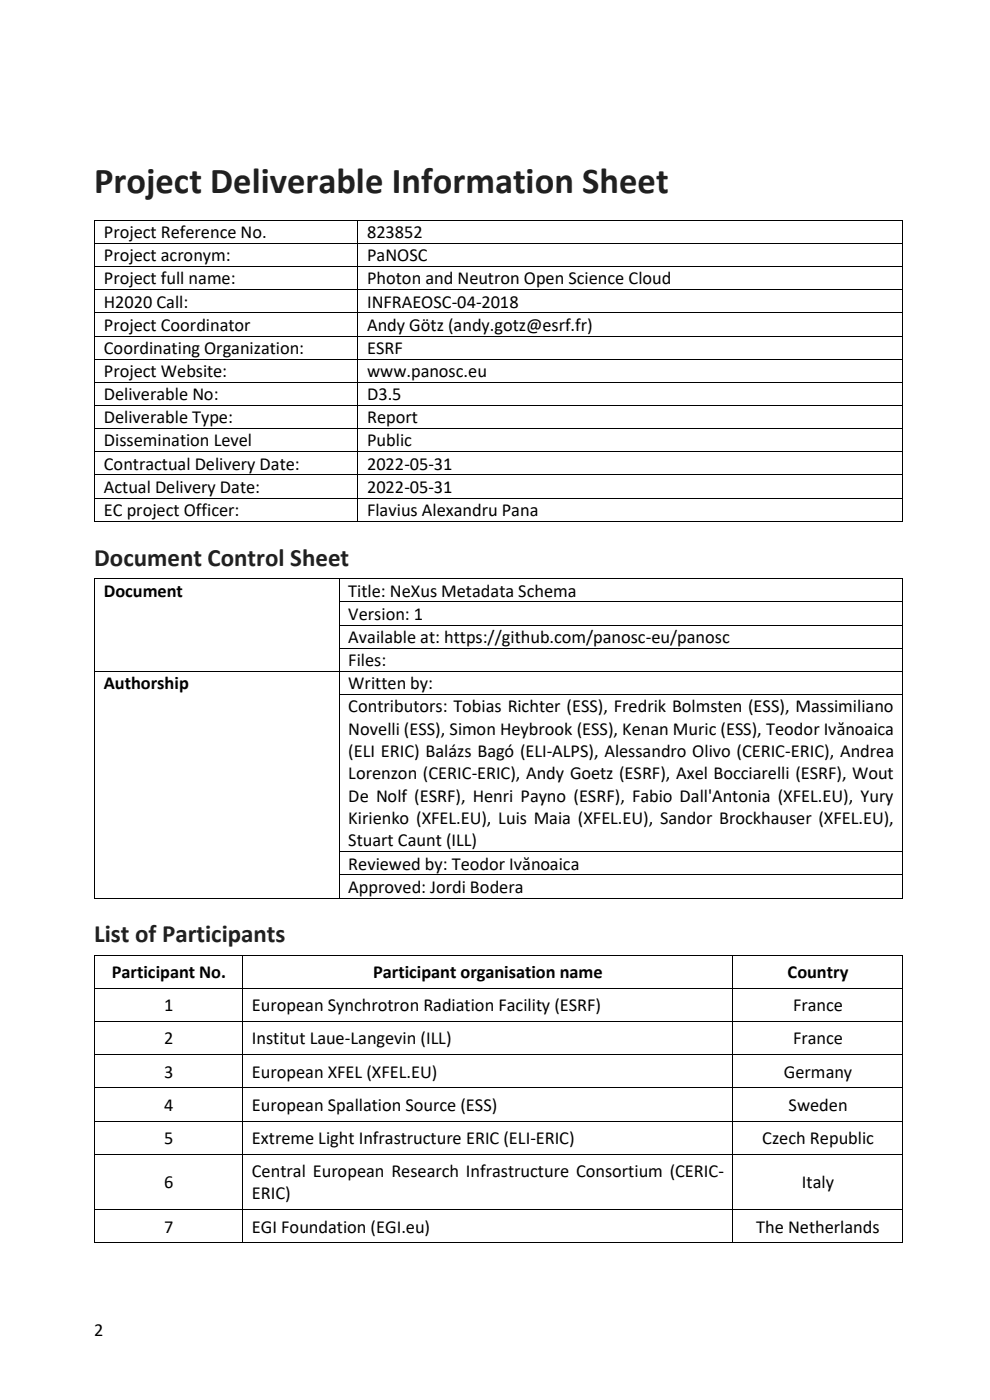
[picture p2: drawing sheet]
<svg xmlns="http://www.w3.org/2000/svg" width="210mm" height="297mm" viewBox="0 0 210 297" stroke-linecap="round" stroke-linejoin="round" font-family="sans-serif">
<defs><g id="words">
<text font-size="7.7" fill="#231f20" x="20" y="40.9">Project Deliverable Information Sheet</text>
<g font-size="5.3" fill="#231f20">
<text x="20" y="120">Document Control Sheet</text>
<text x="20" y="199.9">List of Participants</text>
</g>
<g font-size="3.9">
<text x="22" y="50.5">Project Reference No.</text>
<text x="77.9" y="50.5">823852</text>
<text x="22" y="55.4">Project acronym:</text>
<text x="77.9" y="55.4">PaNOSC</text>
<text x="22" y="60.3">Project full name:</text>
<text x="22" y="65.2">H2020 Call:</text>
<text x="77.9" y="60.3">Photon and Neutron Open Science Cloud</text>
<text x="77.9" y="65.2">INFRAEOSC-04-2018</text>
<text x="22" y="70.2">Project Coordinator</text>
<text x="77.9" y="70.2">Andy Götz (andy.gotz@esrf.fr)</text>
<text x="22" y="75.1">Coordinating Organization:</text>
<text x="77.9" y="75.1">ESRF</text>
<text x="22" y="80">Project Website:</text>
<text x="77.9" y="80">www.panosc.eu</text>
<text x="22" y="84.9">Deliverable No:</text>
<text x="22" y="89.8">Deliverable Type:</text>
<text x="77.9" y="84.9">D3.5</text>
<text x="77.9" y="89.8">Report</text>
<text x="22" y="94.7">Dissemination Level</text>
<text x="77.9" y="94.7">Public</text>
<text x="22" y="99.6">Contractual Delivery Date:</text>
<text x="77.9" y="99.6">2022-05-31</text>
<text x="22" y="104.6">Actual Delivery Date:</text>
<text x="77.9" y="104.6">2022-05-31</text>
<text x="22" y="109.5">EC project Officer:</text>
<text x="77.9" y="109.5">Flavius Alexandru Pana</text>
<text x="22" y="126.6">Document</text>
<text x="73.9" y="126.6">Title: NeXus Metadata Schema</text>
<text x="73.9" y="131.5">Version: 1</text>
<text x="73.9" y="136.4">Available at: https://github.com/panosc-eu/panosc</text>
<text x="73.9" y="141.3">Files:</text>
<text x="22" y="146.2">Authorship</text>
<text x="73.9" y="146.2">Written by:</text>
<text x="73.9" y="151.1">Contributors: Tobias Richter (ESS), Fredrik Bolmsten (ESS), Massimiliano</text>
<text x="73.9" y="155.9">Novelli (ESS), Simon Heybrook (ESS), Kenan Muric (ESS), Teodor Ivănoaica</text>
<text x="73.9" y="160.6">(ELI ERIC) Balázs Bagó (ELI-ALPS), Alessandro Olivo (CERIC-ERIC), Andrea</text>
<text x="73.9" y="165.3">Lorenzon (CERIC-ERIC), Andy Goetz (ESRF), Axel Bocciarelli (ESRF), Wout</text>
<text x="73.9" y="170.1">De Nolf (ESRF), Henri Payno (ESRF), Fabio Dall'Antonia (XFEL.EU), Yury</text>
<text x="73.9" y="174.8">Kirienko (XFEL.EU), Luis Maia (XFEL.EU), Sandor Brockhauser (XFEL.EU),</text>
<text x="73.9" y="179.6">Stuart Caunt (ILL)</text>
<text x="73.9" y="184.5">Reviewed by: Teodor Ivănoaica</text>
<text x="73.9" y="189.4">Approved: Jordi Bodera</text>
<text x="23.7" y="207.5">Participant No.</text>
<text x="79.1" y="207.5">Participant organisation name</text>
<text x="167.1" y="207.5">Country</text>
<text x="34.8" y="214.5">1</text>
<text x="53.4" y="214.5">European Synchrotron Radiation Facility (ESRF)</text>
<text x="168.2" y="214.5">France</text>
<text x="34.8" y="221.6">2</text>
<text x="53.4" y="221.6">Institut Laue-Langevin (ILL)</text>
<text x="168.2" y="221.6">France</text>
<text x="34.8" y="228.6">3</text>
<text x="53.4" y="228.6">European XFEL (XFEL.EU)</text>
<text x="166.3" y="228.6">Germany</text>
<text x="34.8" y="235.6">4</text>
<text x="53.4" y="235.6">European Spallation Source (ESS)</text>
<text x="167.3" y="235.6">Sweden</text>
<text x="34.8" y="242.7">5</text>
<text x="53.4" y="242.7">Extreme Light Infrastructure ERIC (ELI-ERIC)</text>
<text x="161.7" y="242.7">Czech Republic</text>
<text x="53.4" y="249.7">Central European Research Infrastructure Consortium (CERIC-</text>
<text x="34.8" y="252.1">6</text>
<text x="53.4" y="254.5">ERIC)</text>
<text x="170.1" y="252.1">Italy</text>
<text x="34.8" y="261.5">7</text>
<text x="53.4" y="261.5">EGI Foundation (EGI.eu)</text>
<text x="160.4" y="261.5">The Netherlands</text>
<text x="20" y="283.4">2</text>
</g>
</g></defs>
<g fill="#000">
<path d="M20 46.7h.2v.1h-.2z" fill-rule="evenodd"/>
<path d="M20 46.7h.2v.1h-.2z" fill-rule="evenodd"/>
<path d="M20 51.6h.2v.1h-.2z" fill-rule="evenodd"/>
<path d="M20 56.5h.2v.1h-.2z" fill-rule="evenodd"/>
<path d="M75.8 46.7h.2v.1h-.2z" fill-rule="evenodd"/>
<path d="M75.8 51.6h.2v.1h-.2z" fill-rule="evenodd"/>
<path d="M75.8 56.5h.2v.1h-.2z" fill-rule="evenodd"/>
<path d="M191.4 46.7h.2v.1h-.2z" fill-rule="evenodd"/>
<path d="M191.4 46.7h.2v.1h-.2z" fill-rule="evenodd"/>
<path d="M191.4 51.6h.2v.1h-.2z" fill-rule="evenodd"/>
<path d="M191.4 56.5h.2v.1h-.2z" fill-rule="evenodd"/>
<path d="M20 61.4h.2v.2h-.2z" fill-rule="evenodd"/>
<path d="M20 66.3h.2v.2h-.2z" fill-rule="evenodd"/>
<path d="M20 71.2h.2v.2h-.2z" fill-rule="evenodd"/>
<path d="M20 76.1h.2v.2h-.2z" fill-rule="evenodd"/>
<path d="M75.8 61.4h.2v.2h-.2z" fill-rule="evenodd"/>
<path d="M75.8 66.3h.2v.2h-.2z" fill-rule="evenodd"/>
<path d="M75.8 71.2h.2v.2h-.2z" fill-rule="evenodd"/>
<path d="M75.8 76.1h.2v.2h-.2z" fill-rule="evenodd"/>
<path d="M191.4 61.4h.2v.2h-.2z" fill-rule="evenodd"/>
<path d="M191.4 66.3h.2v.2h-.2z" fill-rule="evenodd"/>
<path d="M191.4 71.2h.2v.2h-.2z" fill-rule="evenodd"/>
<path d="M191.4 76.1h.2v.2h-.2z" fill-rule="evenodd"/>
<path d="M20 81h.2v.2h-.2z" fill-rule="evenodd"/>
<path d="M20 86h.2v.1h-.2z" fill-rule="evenodd"/>
<path d="M20 90.9h.2v.1h-.2z" fill-rule="evenodd"/>
<path d="M20 95.8h.2v.1h-.2z" fill-rule="evenodd"/>
<path d="M75.8 81h.2v.2h-.2z" fill-rule="evenodd"/>
<path d="M75.8 86h.2v.1h-.2z" fill-rule="evenodd"/>
<path d="M75.8 90.9h.2v.1h-.2z" fill-rule="evenodd"/>
<path d="M75.8 95.8h.2v.1h-.2z" fill-rule="evenodd"/>
<path d="M191.4 81h.2v.2h-.2z" fill-rule="evenodd"/>
<path d="M191.4 86h.2v.1h-.2z" fill-rule="evenodd"/>
<path d="M191.4 90.9h.2v.1h-.2z" fill-rule="evenodd"/>
<path d="M191.4 95.8h.2v.1h-.2z" fill-rule="evenodd"/>
<path d="M20 100.7h.2v.2h-.2z" fill-rule="evenodd"/>
<path d="M20 105.6h.2v.2h-.2z" fill-rule="evenodd"/>
<path d="M20 110.5h.2v.2h-.2z" fill-rule="evenodd"/>
<path d="M20 110.5h.2v.2h-.2z" fill-rule="evenodd"/>
<path d="M75.8 100.7h.2v.2h-.2z" fill-rule="evenodd"/>
<path d="M75.8 105.6h.2v.2h-.2z" fill-rule="evenodd"/>
<path d="M75.8 110.5h.2v.2h-.2z" fill-rule="evenodd"/>
<path d="M191.4 100.7h.2v.2h-.2z" fill-rule="evenodd"/>
<path d="M191.4 105.6h.2v.2h-.2z" fill-rule="evenodd"/>
<path d="M191.4 110.5h.2v.2h-.2z" fill-rule="evenodd"/>
<path d="M191.4 110.5h.2v.2h-.2z" fill-rule="evenodd"/>
<path d="M20 122.7h.2v.2h-.2z" fill-rule="evenodd"/>
<path d="M20 122.7h.2v.2h-.2z" fill-rule="evenodd"/>
<path d="M20 127.6h.2v.2h-.2z" fill-rule="evenodd"/>
<path d="M20 132.5h.2v.2h-.2z" fill-rule="evenodd"/>
<path d="M20 137.4h.2v.2h-.2z" fill-rule="evenodd"/>
<path d="M71.9 122.7h.2v.2h-.2z" fill-rule="evenodd"/>
<path d="M71.9 127.6h.2v.2h-.2z" fill-rule="evenodd"/>
<path d="M71.9 132.5h.2v.2h-.2z" fill-rule="evenodd"/>
<path d="M71.9 137.4h.2v.2h-.2z" fill-rule="evenodd"/>
<path d="M191.4 122.7h.2v.2h-.2z" fill-rule="evenodd"/>
<path d="M191.4 122.7h.2v.2h-.2z" fill-rule="evenodd"/>
<path d="M191.4 127.6h.2v.2h-.2z" fill-rule="evenodd"/>
<path d="M191.4 132.5h.2v.2h-.2z" fill-rule="evenodd"/>
<path d="M191.4 137.4h.2v.2h-.2z" fill-rule="evenodd"/>
<path d="M20 142.3h.2v.2h-.2z" fill-rule="evenodd"/>
<path d="M20 147.3h.2v.1h-.2z" fill-rule="evenodd"/>
<path d="M71.9 142.3h.2v.2h-.2z" fill-rule="evenodd"/>
<path d="M71.9 147.3h.2v.1h-.2z" fill-rule="evenodd"/>
<path d="M191.4 142.3h.2v.2h-.2z" fill-rule="evenodd"/>
<path d="M191.4 147.3h.2v.1h-.2z" fill-rule="evenodd"/>
<path d="M20 180.6h.2v.2h-.2z" fill-rule="evenodd"/>
<path d="M20 185.5h.2v.2h-.2z" fill-rule="evenodd"/>
<path d="M20 190.5h.2v.1h-.2z" fill-rule="evenodd"/>
<path d="M20 190.5h.2v.1h-.2z" fill-rule="evenodd"/>
<path d="M71.9 180.6h.2v.2h-.2z" fill-rule="evenodd"/>
<path d="M71.9 185.5h.2v.2h-.2z" fill-rule="evenodd"/>
<path d="M71.9 190.5h.2v.1h-.2z" fill-rule="evenodd"/>
<path d="M191.4 180.6h.2v.2h-.2z" fill-rule="evenodd"/>
<path d="M191.4 185.5h.2v.2h-.2z" fill-rule="evenodd"/>
<path d="M191.4 190.5h.2v.1h-.2z" fill-rule="evenodd"/>
<path d="M191.4 190.5h.2v.1h-.2z" fill-rule="evenodd"/>
<path d="M20 202.6h.2v.2h-.2z" fill-rule="evenodd"/>
<path d="M20 202.6h.2v.2h-.2z" fill-rule="evenodd"/>
<path d="M20 209.6h.2v.2h-.2z" fill-rule="evenodd"/>
<path d="M20 216.7h.2v.1h-.2z" fill-rule="evenodd"/>
<path d="M51.4 202.6h.2v.2h-.2z" fill-rule="evenodd"/>
<path d="M51.4 209.6h.2v.2h-.2z" fill-rule="evenodd"/>
<path d="M51.4 216.7h.2v.1h-.2z" fill-rule="evenodd"/>
<path d="M155.4 202.6h.2v.2h-.2z" fill-rule="evenodd"/>
<path d="M155.4 209.6h.2v.2h-.2z" fill-rule="evenodd"/>
<path d="M155.4 216.7h.2v.1h-.2z" fill-rule="evenodd"/>
<path d="M191.4 202.6h.2v.2h-.2z" fill-rule="evenodd"/>
<path d="M191.4 202.6h.2v.2h-.2z" fill-rule="evenodd"/>
<path d="M191.4 209.6h.2v.2h-.2z" fill-rule="evenodd"/>
<path d="M191.4 216.7h.2v.1h-.2z" fill-rule="evenodd"/>
<path d="M20 223.7h.2v.2h-.2z" fill-rule="evenodd"/>
<path d="M20 230.7h.2v.2h-.2z" fill-rule="evenodd"/>
<path d="M20 237.7h.2v.2h-.2z" fill-rule="evenodd"/>
<path d="M51.4 223.7h.2v.2h-.2z" fill-rule="evenodd"/>
<path d="M51.4 230.7h.2v.2h-.2z" fill-rule="evenodd"/>
<path d="M51.4 237.7h.2v.2h-.2z" fill-rule="evenodd"/>
<path d="M155.4 223.7h.2v.2h-.2z" fill-rule="evenodd"/>
<path d="M155.4 230.7h.2v.2h-.2z" fill-rule="evenodd"/>
<path d="M155.4 237.7h.2v.2h-.2z" fill-rule="evenodd"/>
<path d="M191.4 223.7h.2v.2h-.2z" fill-rule="evenodd"/>
<path d="M191.4 230.7h.2v.2h-.2z" fill-rule="evenodd"/>
<path d="M191.4 237.7h.2v.2h-.2z" fill-rule="evenodd"/>
<path d="M20 244.8h.2v.1h-.2z" fill-rule="evenodd"/>
<path d="M20 256.5h.2v.2h-.2z" fill-rule="evenodd"/>
<path d="M51.4 244.8h.2v.1h-.2z" fill-rule="evenodd"/>
<path d="M51.4 256.5h.2v.2h-.2z" fill-rule="evenodd"/>
<path d="M155.4 244.8h.2v.1h-.2z" fill-rule="evenodd"/>
<path d="M155.4 256.5h.2v.2h-.2z" fill-rule="evenodd"/>
<path d="M191.4 244.8h.2v.1h-.2z" fill-rule="evenodd"/>
<path d="M191.4 256.5h.2v.2h-.2z" fill-rule="evenodd"/>
<path d="M20 263.6h.2v.2h-.2z" fill-rule="evenodd"/>
<path d="M20 263.6h.2v.2h-.2z" fill-rule="evenodd"/>
<path d="M51.4 263.6h.2v.2h-.2z" fill-rule="evenodd"/>
<path d="M155.4 263.6h.2v.2h-.2z" fill-rule="evenodd"/>
<path d="M191.4 263.6h.2v.2h-.2z" fill-rule="evenodd"/>
<path d="M191.4 263.6h.2v.2h-.2z" fill-rule="evenodd"/>
</g>
<g fill="none" stroke="#000" stroke-width=".21">
<path d="M20.1 46.8v4.8M20.1 51.7v4.8M20.1 56.6v4.8M20.2 46.7h55.6M20.2 51.7h55.6M20.2 56.6h55.6M75.9 46.8v4.8M75.9 51.7v4.8M75.9 56.6v4.8M76 46.7h115.4M76 51.7h115.4M76 56.6h115.4"/>
<path d="M191.5 46.8v4.8M191.5 51.7v4.8M191.5 56.6v4.8M20.1 61.6v4.7M20.1 66.5v4.7M20.1 71.4v4.7M20.1 76.3v4.7M20.2 61.5h55.6M20.2 66.4h55.6M20.2 71.3h55.6M20.2 76.2h55.6M75.9 61.6v4.7"/>
<path d="M75.9 66.5v4.7M75.9 71.4v4.7M75.9 76.3v4.7M76 61.5h115.4M76 66.4h115.4M76 71.3h115.4M76 76.2h115.4M191.5 61.6v4.7M191.5 66.5v4.7M191.5 71.4v4.7M191.5 76.3v4.7M20.1 81.2v4.8"/>
<path d="M20.1 86.1v4.8M20.1 91v4.8M20.1 95.9v4.8M20.2 81.1h55.6M20.2 86h55.6M20.2 90.9h55.6M20.2 95.9h55.6M75.9 81.2v4.8M75.9 86.1v4.8M75.9 91v4.8M75.9 95.9v4.8M76 81.1h115.4"/>
<path d="M76 86h115.4M76 90.9h115.4M76 95.9h115.4M191.5 81.2v4.8M191.5 86.1v4.8M191.5 91v4.8M191.5 95.9v4.8M20.1 100.9v4.7M20.1 105.8v4.7M20.2 100.8h55.6M20.2 105.7h55.6M20.2 110.6h55.6"/>
<path d="M75.9 100.9v4.7M75.9 105.8v4.7M76 100.8h115.4M76 105.7h115.4M76 110.6h115.4M191.5 100.9v4.7M191.5 105.8v4.7M20.1 122.9v4.7M20.1 127.8v4.7M20.1 132.7v4.7M20.1 137.6v4.7M20.2 122.8h51.7"/>
<path d="M72 122.9v4.7M72 127.8v4.7M72 132.7v4.7M72 137.6v4.7M72.1 122.8h119.3M72.1 127.7h119.3M72.1 132.6h119.3M72.1 137.5h119.3M191.5 122.9v4.7M191.5 127.8v4.7M191.5 132.7v4.7M191.5 137.6v4.7"/>
<path d="M20.1 142.5v4.8M20.1 147.4v33.2M20.2 142.4h51.7M72 142.5v4.8M72 147.4v33.2M72.1 142.4h119.3M72.1 147.3h119.3M191.5 142.5v4.8M191.5 147.4v33.2M20.1 180.8v4.7M20.1 185.7v4.8M20.2 190.5h51.7"/>
<path d="M72 180.8v4.7M72 185.7v4.8M72.1 180.7h119.3M72.1 185.6h119.3M72.1 190.5h119.3M191.5 180.8v4.7M191.5 185.7v4.8M20.1 202.8v6.8M20.1 209.8v6.9M20.1 216.8v6.9M20.2 202.7h31.2M20.2 209.7h31.2"/>
<path d="M20.2 216.7h31.2M51.5 202.8v6.8M51.5 209.8v6.9M51.5 216.8v6.9M51.6 202.7h103.8M51.6 209.7h103.8M51.6 216.7h103.8M155.5 202.8v6.8M155.5 209.8v6.9M155.5 216.8v6.9M155.6 202.7h35.8M155.6 209.7h35.8"/>
<path d="M155.6 216.7h35.8M191.5 202.8v6.8M191.5 209.8v6.9M191.5 216.8v6.9M20.1 223.9v6.8M20.1 230.9v6.8M20.1 237.9v6.9M20.2 223.8h31.2M20.2 230.8h31.2M20.2 237.8h31.2M51.5 223.9v6.8M51.5 230.9v6.8"/>
<path d="M51.5 237.9v6.9M51.6 223.8h103.8M51.6 230.8h103.8M51.6 237.8h103.8M155.5 223.9v6.8M155.5 230.9v6.8M155.5 237.9v6.9M155.6 223.8h35.8M155.6 230.8h35.8M155.6 237.8h35.8M191.5 223.9v6.8M191.5 230.9v6.8"/>
<path d="M191.5 237.9v6.9M20.1 244.9v11.6M20.1 256.7v6.9M20.2 244.9h31.2M20.2 256.6h31.2M51.5 244.9v11.6M51.5 256.7v6.9M51.6 244.9h103.8M51.6 256.6h103.8M155.5 244.9v11.6M155.5 256.7v6.9M155.6 244.9h35.8"/>
<path d="M155.6 256.6h35.8M191.5 244.9v11.6M191.5 256.7v6.9M20.2 263.7h31.2M51.6 263.7h103.8M155.6 263.7h35.8"/>
</g>
<use href="#words"/>
</svg>
